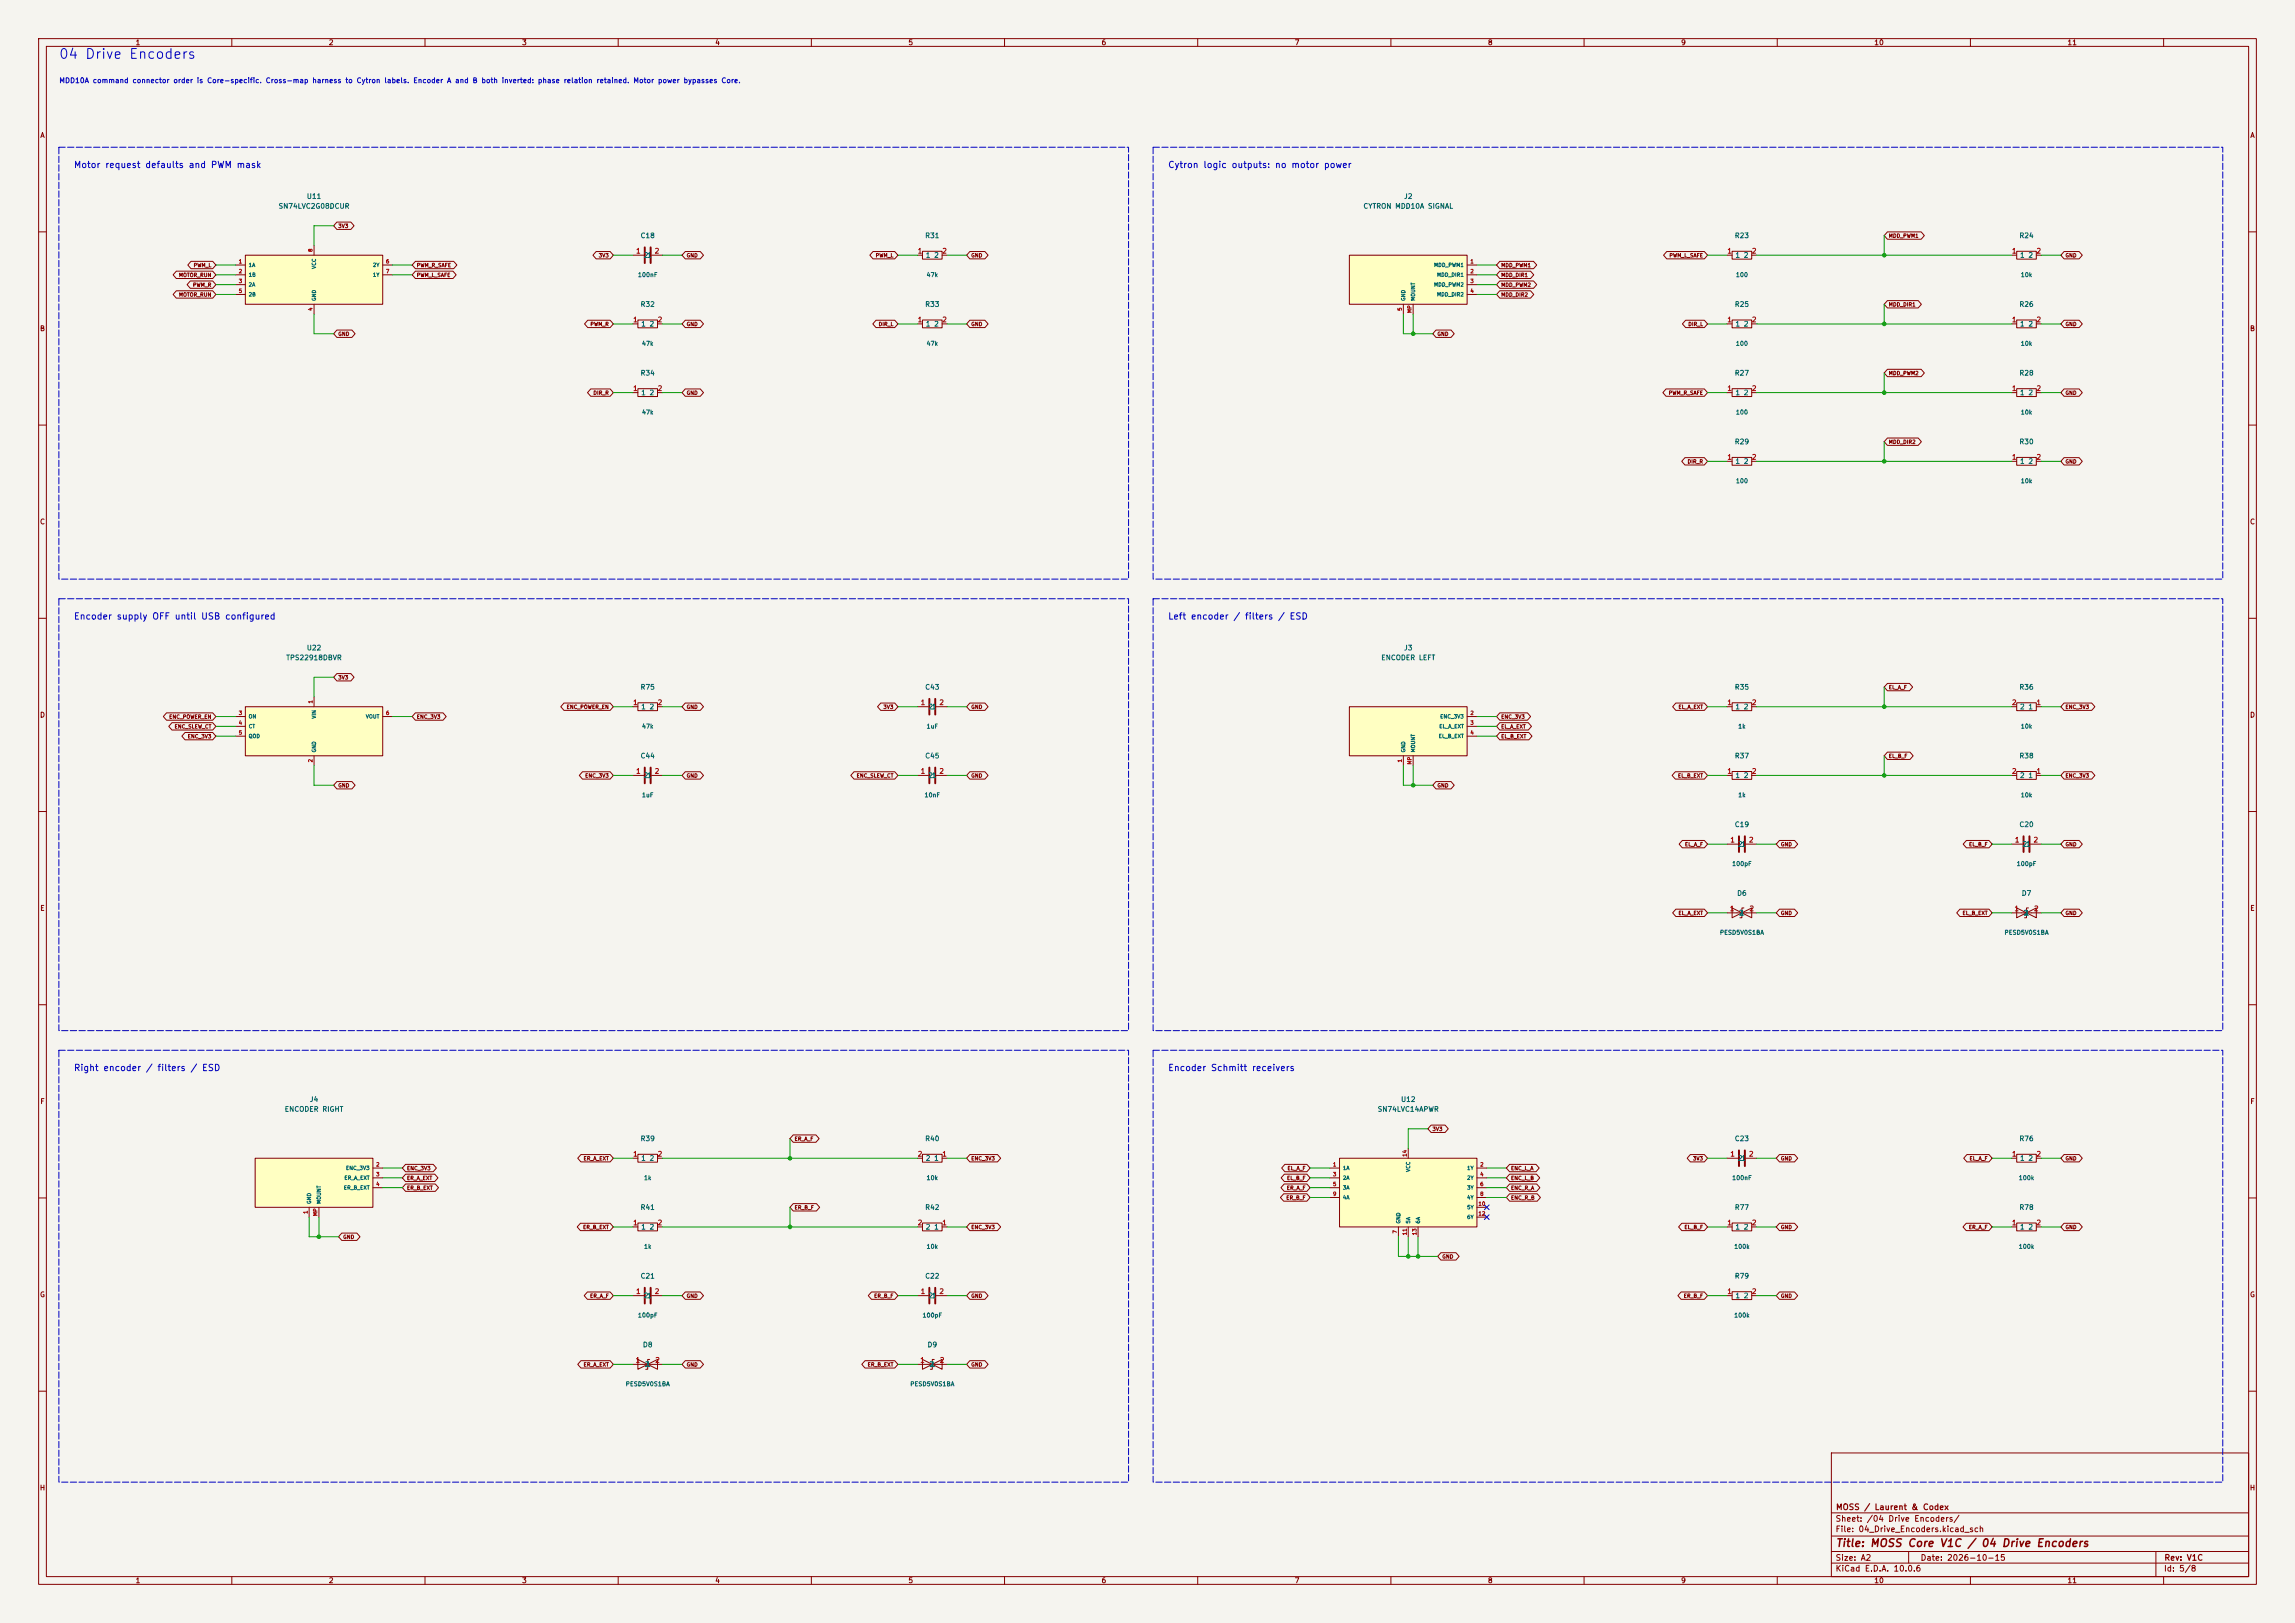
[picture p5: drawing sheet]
<svg xmlns="http://www.w3.org/2000/svg" width="594mm" height="420mm" viewBox="0 0 594 420" stroke-linecap="round" stroke-linejoin="round" font-family="sans-serif">
<defs><g id="words">
<text font-size="2.5" fill="#0000c2" x="15.1" y="15.9">04 Drive Encoders</text>
<text font-size="2" fill="#840000" x="475" y="400.8">Title: MOSS Core V1C / 04 Drive Encoders</text>
<g font-size="1.6" fill="#0000c2">
<text x="19" y="43.9">Motor request defaults and PWM mask</text>
<text x="302.2" y="43.9">Cytron logic outputs: no motor power</text>
<text x="19" y="160.7">Encoder supply OFF until USB configured</text>
<text x="302.2" y="160.7">Left encoder / filters / ESD</text>
<text x="19" y="277.6">Right encoder / filters / ESD</text>
<text x="302.2" y="277.6">Encoder Schmitt receivers</text>
</g>
<g font-size="1.5" fill="#840000">
<text x="475" y="394.1">Sheet: /04 Drive Encoders/</text>
<text x="475.1" y="391.1">MOSS / Laurent &amp; Codex</text>
<text x="475" y="396.8">File: 04_Drive_Encoders.kicad_sch</text>
<text x="475" y="407">KiCad E.D.A. 10.0.6</text>
<text x="475" y="404.2">Size: A2</text>
<text x="497" y="404.2">Date: 2026-10-15</text>
<text x="560" y="407">Id: 5/8</text>
<text x="560.1" y="404.2">Rev: V1C</text>
</g>
<g font-size="1.3" fill="#840000">
<text x="35" y="12">1</text>
<text x="85" y="12">2</text>
<text x="135" y="12">3</text>
<text x="185" y="12">4</text>
<text x="235" y="12">5</text>
<text x="285" y="12">6</text>
<text x="335" y="12">7</text>
<text x="385" y="12">8</text>
<text x="435" y="12">9</text>
<text x="485" y="12">10</text>
<text x="535" y="12">11</text>
<text x="10.3" y="36">A</text>
<text x="582.3" y="36">A</text>
<text x="10.2" y="86">B</text>
<text x="582.2" y="86">B</text>
<text x="10.2" y="136">C</text>
<text x="582.2" y="136">C</text>
<text x="10.2" y="186">D</text>
<text x="582.2" y="186">D</text>
<text x="10.3" y="236">E</text>
<text x="582.3" y="236">E</text>
<text x="10.3" y="286">F</text>
<text x="582.3" y="286">F</text>
<text x="10.2" y="336">G</text>
<text x="582.2" y="336">G</text>
<text x="10.2" y="386">H</text>
<text x="582.2" y="386">H</text>
<text x="35" y="410">1</text>
<text x="85" y="410">2</text>
<text x="135" y="410">3</text>
<text x="185" y="410">4</text>
<text x="235" y="410">5</text>
<text x="285" y="410">6</text>
<text x="335" y="410">7</text>
<text x="385" y="410">8</text>
<text x="435" y="410">9</text>
<text x="485" y="410">10</text>
<text x="535" y="410">11</text>
</g>
<text font-size="1.3" fill="#0000c2" x="15.2" y="21.8">MDD10A command connector order is Core-specific. Cross-map harness to Cytron labels. Encoder A and B both inverted: phase relation retained. Motor power bypasses Core.</text>
<g font-size="1.3" fill="#006464">
<text x="79.3" y="51.8">U11</text>
<text x="363.3" y="51.8">J2</text>
<text x="72" y="54.3">SN74LVC2G08DCUR</text>
<text x="352.8" y="54.3">CYTRON MDD10A SIGNAL</text>
<text x="165.7" y="61.9">C18</text>
<text x="239.3" y="61.9">R31</text>
<text x="448.9" y="61.9">R23</text>
<text x="522.5" y="61.9">R24</text>
<text x="166.5" y="67">21</text>
<text x="239.5" y="67">1</text>
<text x="241.7" y="67">2</text>
<text x="449" y="67">1</text>
<text x="451.2" y="67">2</text>
<text x="522.7" y="67">1</text>
<text x="524.9" y="67">2</text>
<text x="165.7" y="79.7">R32</text>
<text x="239.3" y="79.7">R33</text>
<text x="448.9" y="79.7">R25</text>
<text x="522.5" y="79.7">R26</text>
<text x="165.8" y="84.8">1</text>
<text x="168" y="84.8">2</text>
<text x="239.5" y="84.8">1</text>
<text x="241.7" y="84.8">2</text>
<text x="449" y="84.8">1</text>
<text x="451.2" y="84.8">2</text>
<text x="522.7" y="84.8">1</text>
<text x="524.9" y="84.8">2</text>
<text x="165.7" y="97.5">R34</text>
<text x="448.9" y="97.5">R27</text>
<text x="522.5" y="97.5">R28</text>
<text x="165.8" y="102.6">1</text>
<text x="168" y="102.6">2</text>
<text x="449" y="102.6">1</text>
<text x="451.2" y="102.6">2</text>
<text x="522.7" y="102.6">1</text>
<text x="524.9" y="102.6">2</text>
<text x="448.9" y="115.3">R29</text>
<text x="522.5" y="115.3">R30</text>
<text x="449" y="120.3">1</text>
<text x="451.2" y="120.3">2</text>
<text x="522.7" y="120.3">1</text>
<text x="524.9" y="120.3">2</text>
<text x="74" y="171.1">TPS22918DBVR</text>
<text x="79.3" y="168.6">U22</text>
<text x="357.4" y="171.1">ENCODER LEFT</text>
<text x="363.3" y="168.6">J3</text>
<text x="165.7" y="178.8">R75</text>
<text x="239.3" y="178.8">C43</text>
<text x="448.9" y="178.8">R35</text>
<text x="522.5" y="178.8">R36</text>
<text x="165.8" y="183.8">1</text>
<text x="168" y="183.8">2</text>
<text x="240.1" y="183.8">21</text>
<text x="449" y="183.8">1</text>
<text x="451.2" y="183.8">2</text>
<text x="522.7" y="183.8">2</text>
<text x="524.9" y="183.8">1</text>
<text x="165.7" y="196.5">C44</text>
<text x="239.3" y="196.5">C45</text>
<text x="448.9" y="196.5">R37</text>
<text x="522.5" y="196.5">R38</text>
<text x="166.5" y="201.6">21</text>
<text x="240.1" y="201.6">21</text>
<text x="449" y="201.6">1</text>
<text x="451.2" y="201.6">2</text>
<text x="522.7" y="201.6">2</text>
<text x="524.9" y="201.6">1</text>
<text x="448.9" y="214.3">C19</text>
<text x="522.5" y="214.3">C20</text>
<text x="449.7" y="219.4">21</text>
<text x="523.3" y="219.4">21</text>
<text x="449.5" y="232.1">D6</text>
<text x="523.1" y="232.1">D7</text>
<text x="449.9" y="237.2">2</text>
<text x="450.3" y="237.2">1</text>
<text x="523.6" y="237.2">2</text>
<text x="524" y="237.2">1</text>
<text x="73.6" y="288">ENCODER RIGHT</text>
<text x="80.1" y="285.4">J4</text>
<text x="356.4" y="288">SN74LVC14APWR</text>
<text x="362.5" y="285.4">U12</text>
<text x="165.7" y="295.6">R39</text>
<text x="239.3" y="295.6">R40</text>
<text x="448.9" y="295.6">C23</text>
<text x="522.5" y="295.6">R76</text>
<text x="165.8" y="300.7">1</text>
<text x="168" y="300.7">2</text>
<text x="239.5" y="300.7">2</text>
<text x="241.7" y="300.7">1</text>
<text x="449.7" y="300.7">21</text>
<text x="522.7" y="300.7">1</text>
<text x="524.9" y="300.7">2</text>
<text x="165.7" y="313.4">R41</text>
<text x="239.3" y="313.4">R42</text>
<text x="448.9" y="313.4">R77</text>
<text x="522.5" y="313.4">R78</text>
<text x="165.8" y="318.5">1</text>
<text x="168" y="318.5">2</text>
<text x="239.5" y="318.5">2</text>
<text x="241.7" y="318.5">1</text>
<text x="449" y="318.5">1</text>
<text x="451.2" y="318.5">2</text>
<text x="522.7" y="318.5">1</text>
<text x="524.9" y="318.5">2</text>
<text x="165.7" y="331.2">C21</text>
<text x="239.3" y="331.2">C22</text>
<text x="448.9" y="331.2">R79</text>
<text x="166.5" y="336.2">21</text>
<text x="240.1" y="336.2">21</text>
<text x="449" y="336.2">1</text>
<text x="451.2" y="336.2">2</text>
<text x="166.3" y="348.9">D8</text>
<text x="239.9" y="348.9">D9</text>
<text x="166.7" y="354">2</text>
<text x="167.1" y="354">1</text>
<text x="240.4" y="354">2</text>
<text x="240.8" y="354">1</text>
</g>
<g font-size="1.3" fill="#a90000">
<text x="164.5" y="65.9">1</text>
<text x="169.3" y="65.9">2</text>
<text x="237.4" y="65.9">1</text>
<text x="243.7" y="65.9">2</text>
<text x="446.9" y="65.9">1</text>
<text x="453.3" y="65.9">2</text>
<text x="520.6" y="65.9">1</text>
<text x="527" y="65.9">2</text>
<text x="163.7" y="83.7">1</text>
<text x="170.1" y="83.7">2</text>
<text x="237.4" y="83.7">1</text>
<text x="243.7" y="83.7">2</text>
<text x="446.9" y="83.7">1</text>
<text x="453.3" y="83.7">2</text>
<text x="520.6" y="83.7">1</text>
<text x="527" y="83.7">2</text>
<text x="163.7" y="101.5">1</text>
<text x="170.1" y="101.5">2</text>
<text x="446.9" y="101.5">1</text>
<text x="453.3" y="101.5">2</text>
<text x="520.6" y="101.5">1</text>
<text x="527" y="101.5">2</text>
<text x="446.9" y="119.2">1</text>
<text x="453.3" y="119.2">2</text>
<text x="520.6" y="119.2">1</text>
<text x="527" y="119.2">2</text>
<text x="163.7" y="182.7">1</text>
<text x="170.1" y="182.7">2</text>
<text x="238.2" y="182.7">1</text>
<text x="243" y="182.7">2</text>
<text x="446.9" y="182.7">1</text>
<text x="453.3" y="182.7">2</text>
<text x="520.6" y="182.7">2</text>
<text x="527" y="182.7">1</text>
<text x="164.5" y="200.5">1</text>
<text x="169.3" y="200.5">2</text>
<text x="238.2" y="200.5">1</text>
<text x="243" y="200.5">2</text>
<text x="446.9" y="200.5">1</text>
<text x="453.3" y="200.5">2</text>
<text x="520.6" y="200.5">2</text>
<text x="527" y="200.5">1</text>
<text x="447.7" y="218.3">1</text>
<text x="452.5" y="218.3">2</text>
<text x="521.4" y="218.3">1</text>
<text x="526.2" y="218.3">2</text>
<text x="447.6" y="236.1">1</text>
<text x="452.7" y="236.1">2</text>
<text x="521.2" y="236.1">1</text>
<text x="526.3" y="236.1">2</text>
<text x="163.7" y="299.6">1</text>
<text x="170.1" y="299.6">2</text>
<text x="237.4" y="299.6">2</text>
<text x="243.7" y="299.6">1</text>
<text x="447.7" y="299.6">1</text>
<text x="452.5" y="299.6">2</text>
<text x="520.6" y="299.6">1</text>
<text x="527" y="299.6">2</text>
<text x="163.7" y="317.4">1</text>
<text x="170.1" y="317.4">2</text>
<text x="237.4" y="317.4">2</text>
<text x="243.7" y="317.4">1</text>
<text x="446.9" y="317.4">1</text>
<text x="453.3" y="317.4">2</text>
<text x="520.6" y="317.4">1</text>
<text x="527" y="317.4">2</text>
<text x="164.5" y="335.1">1</text>
<text x="169.3" y="335.1">2</text>
<text x="238.2" y="335.1">1</text>
<text x="243" y="335.1">2</text>
<text x="446.9" y="335.1">1</text>
<text x="453.3" y="335.1">2</text>
<text x="164.4" y="352.9">1</text>
<text x="169.4" y="352.9">2</text>
<text x="238" y="352.9">1</text>
<text x="243.1" y="352.9">2</text>
</g>
<g font-size="1.1" fill="#006464">
<text x="165" y="72">100nF</text>
<text x="239.7" y="72">47k</text>
<text x="449.2" y="72">100</text>
<text x="522.9" y="72">10k</text>
<text x="166" y="89.7">47k</text>
<text x="239.7" y="89.7">47k</text>
<text x="449.2" y="89.7">100</text>
<text x="522.9" y="89.7">10k</text>
<text x="166" y="107.5">47k</text>
<text x="449.2" y="107.5">100</text>
<text x="522.9" y="107.5">10k</text>
<text x="449.2" y="125.3">100</text>
<text x="522.9" y="125.3">10k</text>
<text x="166" y="188.8">47k</text>
<text x="239.7" y="188.8">1uF</text>
<text x="449.8" y="188.8">1k</text>
<text x="522.9" y="188.8">10k</text>
<text x="166" y="206.6">1uF</text>
<text x="239.2" y="206.6">10nF</text>
<text x="449.8" y="206.6">1k</text>
<text x="522.9" y="206.6">10k</text>
<text x="448.2" y="224.4">100pF</text>
<text x="521.9" y="224.4">100pF</text>
<text x="445" y="242.1">PESD5V0S1BA</text>
<text x="518.7" y="242.1">PESD5V0S1BA</text>
<text x="166.6" y="305.6">1k</text>
<text x="239.7" y="305.6">10k</text>
<text x="448.2" y="305.6">100nF</text>
<text x="522.4" y="305.6">100k</text>
<text x="166.6" y="323.4">1k</text>
<text x="239.7" y="323.4">10k</text>
<text x="448.7" y="323.4">100k</text>
<text x="522.4" y="323.4">100k</text>
<text x="165" y="341.2">100pF</text>
<text x="238.6" y="341.2">100pF</text>
<text x="448.7" y="341.2">100k</text>
<text x="161.8" y="359">PESD5V0S1BA</text>
<text x="235.5" y="359">PESD5V0S1BA</text>
</g>
<g font-size="1" fill="#840000">
<text x="87.4" y="59.2">3V3</text>
<text x="488.8" y="61.7">MDD_PWM1</text>
<text x="46.2" y="71.9">MOTOR_RUN</text>
<text x="50" y="69.4">PWM_L</text>
<text x="107.8" y="71.9">PWM_L_SAFE</text>
<text x="107.8" y="69.4">PWM_R_SAFE</text>
<text x="154.9" y="66.8">3V3</text>
<text x="177.6" y="66.8">GND</text>
<text x="226.5" y="66.8">PWM_L</text>
<text x="251.3" y="66.8">GND</text>
<text x="388.4" y="69.4">MDD_PWM1</text>
<text x="388.4" y="71.9">MDD_DIR1</text>
<text x="432" y="66.8">PWM_L_SAFE</text>
<text x="534.5" y="66.8">GND</text>
<text x="46.2" y="77">MOTOR_RUN</text>
<text x="49.8" y="74.4">PWM_R</text>
<text x="388.4" y="77">MDD_DIR2</text>
<text x="388.4" y="74.4">MDD_PWM2</text>
<text x="488.8" y="79.5">MDD_DIR1</text>
<text x="87.4" y="87.1">GND</text>
<text x="152.7" y="84.6">PWM_R</text>
<text x="177.6" y="84.6">GND</text>
<text x="227.3" y="84.6">DIR_L</text>
<text x="251.3" y="84.6">GND</text>
<text x="371.9" y="87.1">GND</text>
<text x="436.9" y="84.6">DIR_L</text>
<text x="534.5" y="84.6">GND</text>
<text x="488.8" y="97.3">MDD_PWM2</text>
<text x="153.5" y="102.4">DIR_R</text>
<text x="177.6" y="102.4">GND</text>
<text x="431.8" y="102.4">PWM_R_SAFE</text>
<text x="534.5" y="102.4">GND</text>
<text x="488.8" y="115.1">MDD_DIR2</text>
<text x="436.7" y="120.2">DIR_R</text>
<text x="534.5" y="120.2">GND</text>
<text x="87.4" y="176">3V3</text>
<text x="488.8" y="178.6">EL_A_F</text>
<text x="146.5" y="183.7">ENC_POWER_EN</text>
<text x="177.6" y="183.7">GND</text>
<text x="228.5" y="183.7">3V3</text>
<text x="251.3" y="183.7">GND</text>
<text x="434.3" y="183.7">EL_A_EXT</text>
<text x="534.5" y="183.7">ENC_3V3</text>
<text x="43.7" y="186.2">ENC_POWER_EN</text>
<text x="45.1" y="188.7">ENC_SLEW_CT</text>
<text x="48.5" y="191.3">ENC_3V3</text>
<text x="107.8" y="186.2">ENC_3V3</text>
<text x="388.4" y="191.3">EL_B_EXT</text>
<text x="388.4" y="186.2">ENC_3V3</text>
<text x="388.4" y="188.7">EL_A_EXT</text>
<text x="488.8" y="196.4">EL_B_F</text>
<text x="87.4" y="204">GND</text>
<text x="151.3" y="201.4">ENC_3V3</text>
<text x="177.6" y="201.4">GND</text>
<text x="221.6" y="201.4">ENC_SLEW_CT</text>
<text x="251.3" y="201.4">GND</text>
<text x="371.9" y="204">GND</text>
<text x="434.2" y="201.4">EL_B_EXT</text>
<text x="534.5" y="201.4">ENC_3V3</text>
<text x="436" y="219.2">EL_A_F</text>
<text x="460.8" y="219.2">GND</text>
<text x="509.5" y="219.2">EL_B_F</text>
<text x="534.5" y="219.2">GND</text>
<text x="434.3" y="237">EL_A_EXT</text>
<text x="460.8" y="237">GND</text>
<text x="507.8" y="237">EL_B_EXT</text>
<text x="534.5" y="237">GND</text>
<text x="370.6" y="292.9">3V3</text>
<text x="205.5" y="295.4">ER_A_F</text>
<text x="105.2" y="303">ENC_3V3</text>
<text x="105.2" y="305.6">ER_A_EXT</text>
<text x="150.9" y="300.5">ER_A_EXT</text>
<text x="251.3" y="300.5">ENC_3V3</text>
<text x="333" y="305.6">EL_B_F</text>
<text x="333.1" y="303">EL_A_F</text>
<text x="391" y="303">ENC_L_A</text>
<text x="391" y="305.6">ENC_L_B</text>
<text x="438.1" y="300.5">3V3</text>
<text x="460.8" y="300.5">GND</text>
<text x="509.7" y="300.5">EL_A_F</text>
<text x="534.5" y="300.5">GND</text>
<text x="105.2" y="308.1">ER_B_EXT</text>
<text x="332.8" y="310.7">ER_B_F</text>
<text x="332.9" y="308.1">ER_A_F</text>
<text x="391" y="308.1">ENC_R_A</text>
<text x="391" y="310.7">ENC_R_B</text>
<text x="205.5" y="313.2">ER_B_F</text>
<text x="88.7" y="320.8">GND</text>
<text x="150.8" y="318.3">ER_B_EXT</text>
<text x="251.3" y="318.3">ENC_3V3</text>
<text x="435.9" y="318.3">EL_B_F</text>
<text x="460.8" y="318.3">GND</text>
<text x="509.5" y="318.3">ER_A_F</text>
<text x="534.5" y="318.3">GND</text>
<text x="373.2" y="325.9">GND</text>
<text x="152.6" y="336.1">ER_A_F</text>
<text x="177.6" y="336.1">GND</text>
<text x="226.1" y="336.1">ER_B_F</text>
<text x="251.3" y="336.1">GND</text>
<text x="435.7" y="336.1">ER_B_F</text>
<text x="460.8" y="336.1">GND</text>
<text x="150.9" y="353.8">ER_A_EXT</text>
<text x="177.6" y="353.8">GND</text>
<text x="224.5" y="353.8">ER_B_EXT</text>
<text x="251.3" y="353.8">GND</text>
</g>
<g font-size="1" fill="#a90000">
<text x="81.1" y="65.3" transform="rotate(-90 81.1 65.3)">8</text>
<text x="61.7" y="68.4">1</text>
<text x="61.7" y="70.9">2</text>
<text x="99.8" y="68.4">6</text>
<text x="99.8" y="70.9">7</text>
<text x="380.5" y="68.4">1</text>
<text x="380.5" y="70.9">2</text>
<text x="61.7" y="73.5">3</text>
<text x="61.7" y="76">5</text>
<text x="380.5" y="73.5">3</text>
<text x="380.5" y="76">4</text>
<text x="81.1" y="80.6" transform="rotate(-90 81.1 80.6)">4</text>
<text x="363" y="80.6" transform="rotate(-90 363 80.6)">5</text>
<text x="365.6" y="81.1" transform="rotate(-90 365.6 81.1)">MP</text>
<text x="61.7" y="185.2">3</text>
<text x="81.1" y="182.2" transform="rotate(-90 81.1 182.2)">1</text>
<text x="99.8" y="185.2">6</text>
<text x="380.5" y="185.2">2</text>
<text x="61.7" y="187.8">4</text>
<text x="61.7" y="190.3">5</text>
<text x="380.5" y="187.8">3</text>
<text x="380.5" y="190.3">4</text>
<text x="81.1" y="197.4" transform="rotate(-90 81.1 197.4)">2</text>
<text x="363" y="197.4" transform="rotate(-90 363 197.4)">1</text>
<text x="365.6" y="198" transform="rotate(-90 365.6 198)">MP</text>
<text x="364.3" y="299.4" transform="rotate(-90 364.3 299.4)">14</text>
<text x="97.2" y="302.1">2</text>
<text x="97.2" y="304.6">3</text>
<text x="344.9" y="302.1">1</text>
<text x="344.9" y="304.6">3</text>
<text x="383" y="302.1">2</text>
<text x="383" y="304.6">4</text>
<text x="97.2" y="307.1">4</text>
<text x="344.9" y="307.1">5</text>
<text x="344.9" y="309.7">9</text>
<text x="383" y="307.1">6</text>
<text x="383" y="309.7">8</text>
<text x="79.8" y="314.2" transform="rotate(-90 79.8 314.2)">1</text>
<text x="82.4" y="314.8" transform="rotate(-90 82.4 314.8)">MP</text>
<text x="382.5" y="312.2">10</text>
<text x="382.5" y="314.8">12</text>
<text x="361.8" y="319.3" transform="rotate(-90 361.8 319.3)">7</text>
<text x="364.3" y="319.8" transform="rotate(-90 364.3 319.8)">11</text>
<text x="366.8" y="319.8" transform="rotate(-90 366.8 319.8)">13</text>
</g>
<g font-size="1" fill="#006464">
<text x="64.3" y="69.3">1A</text>
<text x="64.3" y="71.8">1B</text>
<text x="82" y="69.7" transform="rotate(-90 82 69.7)">VCC</text>
<text x="96.4" y="69.3">2Y</text>
<text x="96.4" y="71.8">1Y</text>
<text x="371" y="69.3">MDD_PWM1</text>
<text x="371.8" y="71.8">MDD_DIR1</text>
<text x="64.3" y="74.4">2A</text>
<text x="64.3" y="76.9">2B</text>
<text x="82" y="78" transform="rotate(-90 82 78)">GND</text>
<text x="363.9" y="78" transform="rotate(-90 363.9 78)">GND</text>
<text x="366.5" y="78" transform="rotate(-90 366.5 78)">MOUNT</text>
<text x="371" y="74.4">MDD_PWM2</text>
<text x="371.8" y="76.9">MDD_DIR2</text>
<text x="64.3" y="186.1">ON</text>
<text x="64.3" y="188.7">CT</text>
<text x="64.3" y="191.2">QOD</text>
<text x="82" y="186.1" transform="rotate(-90 82 186.1)">VIN</text>
<text x="94.6" y="186.1">VOUT</text>
<text x="372.3" y="191.2">EL_B_EXT</text>
<text x="372.4" y="188.7">EL_A_EXT</text>
<text x="372.6" y="186.1">ENC_3V3</text>
<text x="82" y="194.8" transform="rotate(-90 82 194.8)">GND</text>
<text x="363.9" y="194.8" transform="rotate(-90 363.9 194.8)">GND</text>
<text x="366.5" y="194.8" transform="rotate(-90 366.5 194.8)">MOUNT</text>
<text x="89" y="305.5">ER_A_EXT</text>
<text x="89.4" y="303">ENC_3V3</text>
<text x="347.5" y="303">1A</text>
<text x="347.5" y="305.5">2A</text>
<text x="365.2" y="303.4" transform="rotate(-90 365.2 303.4)">VCC</text>
<text x="379.6" y="303">1Y</text>
<text x="379.6" y="305.5">2Y</text>
<text x="80.7" y="311.7" transform="rotate(-90 80.7 311.7)">GND</text>
<text x="83.3" y="311.7" transform="rotate(-90 83.3 311.7)">MOUNT</text>
<text x="88.9" y="308.1">ER_B_EXT</text>
<text x="347.5" y="308.1">3A</text>
<text x="347.5" y="310.6">4A</text>
<text x="379.6" y="308.1">3Y</text>
<text x="379.6" y="310.6">4Y</text>
<text x="362.7" y="316.7" transform="rotate(-90 362.7 316.7)">GND</text>
<text x="365.2" y="316.7" transform="rotate(-90 365.2 316.7)">5A</text>
<text x="367.7" y="316.7" transform="rotate(-90 367.7 316.7)">6A</text>
<text x="379.6" y="313.1">5Y</text>
<text x="379.6" y="315.7">6Y</text>
</g>
</g></defs>
<path d="M0 0h594v420h-594z" fill="#f5f4ef" stroke="#f5f4ef" stroke-width=".26"/>
<g fill="none" stroke="#840000" stroke-width=".26">
<path d="M10 10h574v400h-574zM12 12h570v396h-570zM60 10v2M110 10v2M160 10v2M210 10v2M260 10v2M310 10v2M360 10v2M410 10v2M460 10v2M510 10v2"/>
<path d="M560 10v2M10 60h2M582 60h2M10 110h2M447 101.6h1.3M448.3 100.6h5.1v2h-5.1zM453.4 101.6h1.3M582 110h2M10 160h2M582 160h2M10 210h2M163.8 200.7h2.8"/>
<path d="M168.7 200.7h2.7M237.5 200.7h2.8M242.3 200.7h2.8M582 210h2M10 260h2M582 260h2M163.8 299.7h1.3M165.1 298.7h5.1v2h-5.1zM170.2 299.7h1.2M237.5 299.7h1.3M238.8 298.7h5v2h-5zM243.8 299.7h1.3"/>
<path d="M10 310h2M582 310h2M10 360h2M474 376h108v32h-108zM582 360h2M474 397.5h108M474 391.5h108M60 408v2M110 408v2M160 408v2M210 408v2M260 408v2"/>
<path d="M310 408v2M360 408v2M410 408v2M460 408v2M474 404.5h108M474 401.5h108M494 401.5v3M510 408v2M558 401.5v6.5M560 408v2"/>
</g>
<path d="M166.9 198.6v4.1M168.4 198.6v4.1M240.5 198.6v4.1M242.1 198.6v4.1" fill="none" stroke="#840000" stroke-width=".51"/>
<path d="M66 299.7h30.5v12.7h-30.5z" fill="#ffffc2"/>
<path d="M66 299.7h30.5v12.7h-30.5zM80 312.4v2.6M82.5 312.4v2.6M96.5 302.3h2.6M96.5 304.8h2.6M96.5 307.3h2.6" fill="none" stroke="#840000" stroke-width=".26"/>
<path d="M63.5 182.9h35.6v12.7h-35.6z" fill="#ffffc2"/>
<g fill="none" stroke="#840000" stroke-width=".26">
<path d="M237.5 66h1.3M238.8 65h5v2.1h-5zM243.8 66h1.3M237.5 83.8h1.3M238.8 82.8h5v2h-5zM243.8 83.8h1.3M61 185.4h2.5M61 188h2.5M61 190.5h2.5M63.5 182.9h35.6v12.7h-35.6zM81.3 180.3v2.6M81.3 195.6v2.5"/>
<path d="M99.1 185.4h2.5M237.5 182.9h2.8M242.3 182.9h2.8"/>
</g>
<path d="M240.5 180.8v4.1M242.1 180.8v4.1" fill="none" stroke="#840000" stroke-width=".51"/>
<path d="M63.5 66h35.6v12.7h-35.6z" fill="#ffffc2"/>
<g fill="none" stroke="#840000" stroke-width=".26">
<path d="M61 68.6h2.5M61 71.1h2.5M61 73.7h2.5M61 76.2h2.5M63.5 66h35.6v12.7h-35.6zM81.3 63.5v2.5M81.3 78.7v2.6M99.1 68.6h2.5M99.1 71.1h2.5M163.8 66h2.8M168.7 66h2.7M163.8 83.8h1.3"/>
<path d="M165.1 82.8h5.1v2h-5.1zM170.2 83.8h1.2M520.7 83.8h1.3M522 82.8h5v2h-5zM527 83.8h1.3M163.8 101.6h1.3M165.1 100.6h5.1v2h-5.1zM170.2 101.6h1.2M520.7 101.6h1.3M522 100.6h5v2h-5zM527 101.6h1.3M163.8 182.9h1.3"/>
<path d="M165.1 181.9h5.1v2h-5.1zM170.2 182.9h1.2M448.3 199.6h5.1v2.1h-5.1zM522 199.6h5v2.1h-5zM447 218.4h2.8M447 200.7h1.3M451.9 218.4h2.8M453.4 200.7h1.3M520.7 218.4h2.8M520.7 200.7h1.3M525.5 218.4h2.8M527 200.7h1.3"/>
<path d="M447 299.7h2.8M451.9 299.7h2.8M520.7 299.7h1.3M522 298.7h5v2h-5zM527 299.7h1.3M163.8 317.5h1.3M165.1 316.5h5.1v2h-5.1zM170.2 317.5h1.2M237.5 317.5h1.3M238.8 316.5h5v2h-5zM243.8 317.5h1.3M447 317.5h1.3"/>
<path d="M448.3 316.5h5.1v2h-5.1zM453.4 317.5h1.3M520.7 317.5h1.3M522 316.5h5v2h-5zM527 317.5h1.3M163.8 335.3h2.8M168.7 335.3h2.7M237.5 335.3h2.8M242.3 335.3h2.8M163.8 353.1h7.6M165.1 351.8v2.5l5.1-2.5v2.5zM168.1 351.8h-.5v2.5h-.5"/>
<path d="M237.5 353.1h7.6M238.8 351.8v2.5l5-2.5v2.5zM241.8 351.8h-.5v2.5h-.5"/>
</g>
<path d="M166.9 64v4.1M168.4 64v4.1M450.1 216.4v4.1M451.6 216.4v4.1M523.7 216.4v4.1M525.3 216.4v4.1M450.1 297.7v4.1M451.6 297.7v4.1M166.9 333.2v4.1M168.4 333.2v4.1M240.5 333.2v4.1M242.1 333.2v4.1" fill="none" stroke="#840000" stroke-width=".51"/>
<path d="M346.7 299.7h35.6v17.8h-35.6z" fill="#ffffc2"/>
<g fill="none" stroke="#840000" stroke-width=".26">
<path d="M520.7 119.4h1.3M522 118.4h5v2h-5zM527 119.4h1.3M447 182.9h1.3M448.3 181.9h5.1v2h-5.1zM453.4 182.9h1.3M447 236.2h7.7M448.3 235v2.5l5.1-2.5v2.5zM451.4 235h-.6v2.5h-.5M520.7 236.2h7.6M522 235v2.5l5-2.5v2.5zM525 235h-.5v2.5h-.5"/>
<path d="M346.7 299.7h35.6v17.8h-35.6zM364.5 297.2v2.5M344.2 302.3h2.5M344.2 304.8h2.5M344.2 307.3h2.5M344.2 309.9h2.5M361.9 317.5v2.5M364.5 317.5v2.5M367 317.5v2.5M382.3 302.3h2.5M382.3 304.8h2.5M382.3 307.3h2.5"/>
<path d="M382.3 309.9h2.5M382.3 312.4h2.5M382.3 315h2.5M447 335.3h1.3M448.3 334.3h5.1v2h-5.1zM453.4 335.3h1.3"/>
</g>
<path d="M349.2 182.9h30.5v12.7h-30.5z" fill="#ffffc2"/>
<path d="M447 119.4h1.3M448.3 118.4h5.1v2h-5.1zM453.4 119.4h1.3M349.2 182.9h30.5v12.7h-30.5zM363.2 195.6v2.5M365.8 195.6v2.5M379.7 185.4h2.6M379.7 188h2.6M379.7 190.5h2.6M520.7 182.9h1.3M522 181.9h5v2h-5zM527 182.9h1.3" fill="none" stroke="#840000" stroke-width=".26"/>
<path d="M349.2 66h30.5v12.7h-30.5z" fill="#ffffc2"/>
<g fill="none" stroke="#840000" stroke-width=".26">
<path d="M87.2 57.5h3.6l.8 .9-.8 1h-3.6l-.8-1zM45.6 75.2h9.4l.9 1-.9 1h-9.4l-.8-1zM45.6 70.2h9.4l.9 .9-.9 1h-9.4l-.8-1zM49.3 72.7h5.7l.9 1-.9 .9h-5.7l-.9-.9zM49.4 67.6h5.6l.9 1-.9 .9h-5.6l-.8-.9zM107.5 70.2h9.7l.9 .9-.9 1h-9.7l-.8-1zM107.5 67.6h9.9l.9 1-.9 .9h-9.9l-.8-.9zM154.3 65.1h3.6l.8 .9-.8 1h-3.6l-.8-1zM177.4 65.1h3.9l.8 .9-.8 1h-3.9l-.9-1zM226 65.1h5.6l.8 .9-.8 1h-5.6l-.9-1zM251 65.1h3.9l.8 .9-.8 1h-3.9l-.8-1zM349.2 66h30.5v12.7h-30.5z"/>
<path d="M363.2 78.7v2.6M365.8 78.7v2.6M379.7 68.6h2.6M379.7 71.1h2.6M379.7 73.7h2.6M379.7 76.2h2.6M388.2 75.2h7.9l.9 1-.9 1h-7.9l-.9-1zM388.2 67.6h8.7l.8 1-.8 .9h-8.7l-.9-.9zM388.2 70.2h7.9l.9 .9-.9 1h-7.9l-.9-1zM388.2 72.7h8.7l.8 1-.8 .9h-8.7l-.9-.9zM431.4 65.1h9.7l.9 .9-.9 1h-9.7l-.8-1zM447 66h1.3"/>
<path d="M448.3 65h5.1v2.1h-5.1zM453.4 66h1.3M488.5 77.8h8l.8 .9-.8 1h-8l-.8-1zM488.5 60h8.7l.9 1-.9 .9h-8.7l-.8-.9zM520.7 66h1.3M522 65h5v2.1h-5zM527 66h1.3M534.2 65.1h3.9l.9 .9-.9 1h-3.9l-.8-1zM87.2 85.4h3.9l.8 1-.8 .9h-3.9l-.8-.9zM152.1 82.9h5.8l.8 .9-.8 1h-5.8l-.8-1zM177.4 82.9h3.9l.8 .9-.8 1h-3.9l-.9-1zM226.7 82.9h4.9l.8 .9-.8 1h-4.9l-.8-1z"/>
<path d="M251 82.9h3.9l.8 .9-.8 1h-3.9l-.8-1zM371.7 85.4h3.9l.8 1-.8 .9h-3.9l-.9-.9zM436.3 82.9h4.8l.9 .9-.9 1h-4.8l-.8-1zM447 83.8h1.3M448.3 82.8h5.1v2h-5.1zM453.4 83.8h1.3M488.5 95.6h8.7l.9 .9-.9 1h-8.7l-.8-1zM534.2 82.9h3.9l.9 .9-.9 1h-3.9l-.8-1zM152.9 100.6h5l.8 1-.8 1h-5l-.8-1zM177.4 100.6h3.9l.8 1-.8 1h-3.9l-.9-1zM431.2 100.6h9.9l.9 1-.9 1h-9.9l-.8-1zM436.1 118.4h5l.9 1-.9 .9h-5l-.8-.9z"/>
<path d="M488.5 113.3h8l.8 1-.8 1h-8l-.8-1zM534.2 118.4h3.9l.9 1-.9 .9h-3.9l-.8-.9zM534.2 100.6h3.9l.9 1-.9 1h-3.9l-.8-1zM87.2 174.3h3.6l.8 1-.8 .9h-3.6l-.8-.9zM488.5 176.8h5.7l.8 1-.8 1h-5.7l-.8-1zM43.1 184.5h11.9l.9 .9-.9 1h-11.9l-.8-1zM44.5 187h10.5l.9 1-.9 .9h-10.5l-.8-.9zM47.9 189.5h7.1l.9 1-.9 1h-7.1l-.8-1zM107.5 184.5h7.2l.8 .9-.8 1h-7.2l-.8-1zM146 181.9h11.9l.8 1-.8 .9h-11.9l-.9-.9zM150.8 199.7h7.1l.8 1-.8 .9h-7.1l-.9-.9zM177.4 199.7h3.9l.8 1-.8 .9h-3.9l-.9-.9z"/>
<path d="M177.4 181.9h3.9l.8 1-.8 .9h-3.9l-.9-.9zM221 199.7h10.6l.8 1-.8 .9h-10.6l-.8-.9zM228 181.9h3.6l.8 1-.8 .9h-3.6l-.9-.9zM251 199.7h3.9l.8 1-.8 .9h-3.9l-.8-.9zM251 181.9h3.9l.8 1-.8 .9h-3.9l-.8-.9zM388.2 189.5h7.5l.8 1-.8 1h-7.5l-.9-1zM388.2 184.5h7.1l.9 .9-.9 1h-7.1l-.9-1zM388.2 187h7.4l.8 1-.8 .9h-7.4l-.9-.9zM433.6 199.7h7.5l.9 1-.9 .9h-7.5l-.8-.9zM433.8 181.9h7.3l.9 1-.9 .9h-7.3l-.9-.9zM488.5 194.6h5.8l.9 1-.9 .9h-5.8l-.8-.9zM534.2 181.9h7.2l.8 1-.8 .9h-7.2l-.8-.9z"/>
<path d="M534.2 199.7h7.2l.8 1-.8 .9h-7.2l-.8-.9zM87.2 202.2h3.9l.8 1-.8 1h-3.9l-.8-1zM371.7 202.2h3.9l.8 1-.8 1h-3.9l-.9-1zM435.4 217.5h5.7l.9 .9-.9 1h-5.7l-.8-1zM460.6 217.5h3.9l.8 .9-.8 1h-3.9l-.9-1zM509 217.5h5.8l.8 .9-.8 1h-5.8l-.9-1zM534.2 217.5h3.9l.9 .9-.9 1h-3.9l-.8-1zM433.8 235.3h7.3l.9 .9-.9 1h-7.3l-.9-1zM460.6 235.3h3.9l.8 .9-.8 1h-3.9l-.9-1zM507.3 235.3h7.5l.8 .9-.8 1h-7.5l-.9-1zM534.2 235.3h3.9l.9 .9-.9 1h-3.9l-.8-1zM150.4 298.8h7.5l.8 .9-.8 1h-7.5l-.9-1z"/>
<path d="M205.3 293.7h5.9l.8 .9-.8 1h-5.9l-.8-1zM251 298.8h7.2l.8 .9-.8 1h-7.2l-.8-1zM370.4 291.1h3.6l.9 1-.9 1h-3.6l-.8-1zM437.5 298.8h3.6l.9 .9-.9 1h-3.6l-.8-1zM460.6 298.8h3.9l.8 .9-.8 1h-3.9l-.9-1zM509.1 298.8h5.7l.8 .9-.8 1h-5.7l-.8-1zM534.2 298.8h3.9l.9 .9-.9 1h-3.9l-.8-1zM88.5 319.1h3.9l.8 .9-.8 1h-3.9l-.9-1zM105 301.3h7.1l.9 1-.9 .9h-7.1l-.9-.9zM105 306.4h7.7l.8 .9-.8 1h-7.7l-.9-1zM105 303.8h7.5l.9 1-.9 1h-7.5l-.9-1zM150.2 316.5h7.7l.8 1-.8 1h-7.7l-.8-1z"/>
<path d="M205.3 311.5h6l.9 .9-.9 1h-6l-.8-1zM251 316.5h7.2l.8 1-.8 1h-7.2l-.8-1zM332.2 308.9h6.1l.8 1-.8 .9h-6.1l-.8-.9zM332.4 306.4h5.9l.8 .9-.8 1h-5.9l-.9-1zM332.4 303.8h5.9l.8 1-.8 1h-5.9l-.8-1zM332.6 301.3h5.7l.8 1-.8 .9h-5.7l-.9-.9zM390.7 301.3h6.9l.8 1-.8 .9h-6.9l-.8-.9zM390.7 303.8h7l.8 1-.8 1h-7l-.8-1zM390.7 306.4h7l.9 .9-.9 1h-7l-.8-1zM390.7 308.9h7.2l.8 1-.8 .9h-7.2l-.8-.9zM435.3 316.5h5.8l.9 1-.9 1h-5.8l-.8-1zM460.6 316.5h3.9l.8 1-.8 1h-3.9l-.9-1z"/>
<path d="M508.9 316.5h5.9l.8 1-.8 1h-5.9l-.8-1zM534.2 316.5h3.9l.9 1-.9 1h-3.9l-.8-1zM152 334.3h5.9l.8 1-.8 .9h-5.9l-.8-.9zM177.4 334.3h3.9l.8 1-.8 .9h-3.9l-.9-.9zM225.6 334.3h6l.8 1-.8 .9h-6l-.9-.9zM251 334.3h3.9l.8 1-.8 .9h-3.9l-.8-.9zM372.9 324.2h3.9l.9 .9-.9 1h-3.9l-.8-1zM435.1 334.3h6l.9 1-.9 .9h-6l-.8-.9zM460.6 334.3h3.9l.8 1-.8 .9h-3.9l-.9-.9zM150.4 352.1h7.5l.8 1-.8 .9h-7.5l-.9-.9zM177.4 352.1h3.9l.8 1-.8 .9h-3.9l-.9-.9zM223.9 352.1h7.7l.8 1-.8 .9h-7.7l-.8-.9z"/>
<path d="M251 352.1h3.9l.8 1-.8 .9h-3.9l-.8-.9z"/>
</g>
<g fill="none" stroke="#009600" stroke-width=".26">
<path d="M86.4 58.4h-5.1v5.1M55.9 76.2h5.1M55.9 68.6h5.1M55.9 71.1h5.1M55.9 73.7h5.1M101.6 68.6h5.1M101.6 71.1h5.1M158.7 66h5.1M171.4 66h5.1M232.4 66h5.1M245.1 66h5.1M382.3 76.2h5"/>
<path d="M382.3 68.6h5M382.3 71.1h5M382.3 73.7h5M442 66h5M454.7 66h66M487.7 61v5M487.7 78.7v5.1M528.3 66h5.1M81.3 81.3v5.1h5.1M158.7 83.8h5.1M171.4 83.8h5.1M232.4 83.8h5.1"/>
<path d="M245.1 83.8h5.1M363.2 81.3v5.1h7.6M365.8 81.3v5.1M442 83.8h5M454.7 83.8h66M487.7 96.5v5.1M528.3 83.8h5.1M158.7 101.6h5.1M171.4 101.6h5.1M442 101.6h5M442 119.4h5M454.7 101.6h66"/>
<path d="M454.7 119.4h66M487.7 114.3v5.1M528.3 101.6h5.1M528.3 119.4h5.1M86.4 175.3h-5.1v5M487.7 177.8v5.1M55.9 185.4h5.1M55.9 190.5h5.1M55.9 188h5.1M81.3 198.1v5.1h5.1M101.6 185.4h5.1M158.7 182.9h5.1"/>
<path d="M171.4 182.9h5.1M232.4 182.9h5.1M245.1 182.9h5.1M363.2 198.1v5.1h7.6M365.8 198.1v5.1M382.3 185.4h5M382.3 190.5h5M382.3 188h5M442 182.9h5M454.7 182.9h66M487.7 195.6v5.1M528.3 182.9h5.1"/>
<path d="M158.7 200.7h5.1M171.4 200.7h5.1M232.4 200.7h5.1M245.1 200.7h5.1M442 218.4h5M442 200.7h5M454.7 218.4h5M454.7 200.7h66M515.6 218.4h5.1M528.3 218.4h5.1M528.3 200.7h5.1M442 236.2h5"/>
<path d="M454.7 236.2h5M515.6 236.2h5.1M528.3 236.2h5.1M158.7 299.7h5.1M171.4 299.7h66.1M204.5 294.6v5.1M245.1 299.7h5.1M369.6 292.1h-5.1v5.1M442 299.7h5M454.7 299.7h5M515.6 299.7h5.1M528.3 299.7h5.1"/>
<path d="M80 315v5h7.6M82.5 315v5M99.1 307.3h5M99.1 304.8h5M99.1 302.3h5M158.7 317.5h5.1M171.4 317.5h66.1M204.5 312.4v5.1M245.1 317.5h5.1M339.1 309.9h5.1M339.1 307.3h5.1M339.1 304.8h5.1"/>
<path d="M339.1 302.3h5.1M384.8 309.9h5.1M384.8 307.3h5.1M384.8 304.8h5.1M384.8 302.3h5.1M442 317.5h5M454.7 317.5h5M515.6 317.5h5.1M528.3 317.5h5.1M158.7 335.3h5.1M171.4 335.3h5.1M232.4 335.3h5.1"/>
<path d="M245.1 335.3h5.1M361.9 320v5.1h10.2M364.5 320v5.1M367 320v5.1M442 335.3h5M454.7 335.3h5M158.7 353.1h5.1M171.4 353.1h5.1M232.4 353.1h5.1M245.1 353.1h5.1"/>
</g>
<path d="M384.2 311.8l1.2 1.2M384.2 314.4l1.2 1.2M385.4 311.8l-1.2 1.2M385.4 314.4l-1.2 1.2" fill="none" stroke="#000084" stroke-width=".26"/>
<path d="M15.2 38.1h276.9v111.8h-276.9v-111.8M298.4 38.1h276.9v111.8h-276.9v-111.8M15.2 154.9h276.9v111.8h-276.9v-111.8M298.4 154.9h276.9v111.8h-276.9v-111.8M15.2 271.8h276.9v111.7h-276.9v-111.7M298.4 271.8h276.9v111.7h-276.9v-111.7" fill="none" stroke="#0000c2" stroke-width=".26" stroke-dasharray="1.6 .6"/>
<g fill="#009600" stroke="#009600" stroke-width=".26">
<circle cx="365.8" cy="86.4" r=".46"/>
<circle cx="487.7" cy="83.8" r=".46"/>
<circle cx="487.7" cy="119.4" r=".46"/>
<circle cx="487.7" cy="182.9" r=".46"/>
<circle cx="487.7" cy="66" r=".46"/>
<circle cx="487.7" cy="101.6" r=".46"/>
<circle cx="365.8" cy="203.2" r=".46"/>
<circle cx="487.7" cy="200.7" r=".46"/>
<circle cx="364.5" cy="325.1" r=".46"/>
<circle cx="367" cy="325.1" r=".46"/>
<circle cx="204.5" cy="317.5" r=".46"/>
<circle cx="204.5" cy="299.7" r=".46"/>
<circle cx="82.5" cy="320" r=".46"/>
</g>
<use href="#words"/>
</svg>
